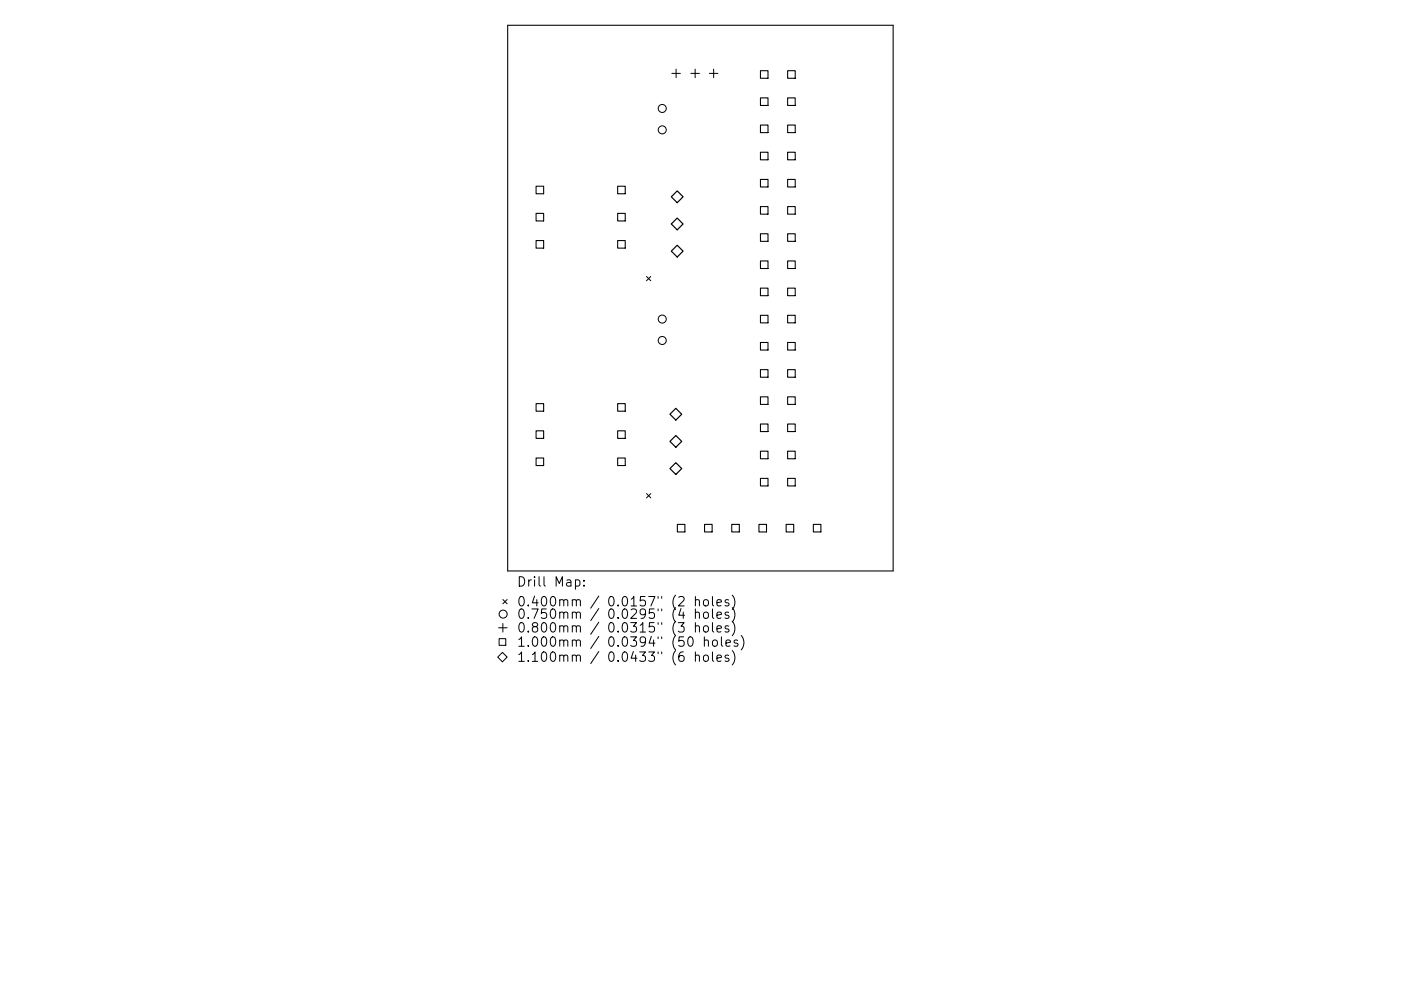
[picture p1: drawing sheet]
<svg xmlns="http://www.w3.org/2000/svg" width="297mm" height="210mm" viewBox="0 0 297 210" stroke-linecap="round" stroke-linejoin="round" font-family="sans-serif">
<defs><g id="words">
<g font-size="2.8">
<text x="109.5" y="124.5">Drill Map:</text>
<text x="109.5" y="128.7">0.400mm / 0.0157&quot; (2 holes)</text>
<text x="109.5" y="131.3">0.750mm / 0.0295&quot; (4 holes)</text>
<text x="109.5" y="134.2">0.800mm / 0.0315&quot; (3 holes)</text>
<text x="109.5" y="137.2">1.000mm / 0.0394&quot; (50 holes)</text>
<text x="109.5" y="140.4">1.100mm / 0.0433&quot; (6 holes)</text>
</g>
</g></defs>
<g fill="none" stroke="#000" stroke-width=".23">
<path d="M107.6 5.4h81.8v115.7h-81.8zM161.2 15h1.6v1.6h-1.6zM167 15h1.6v1.6h-1.6zM113.7 39.5h1.6v1.6h-1.6zM131 39.5h1.6v1.6h-1.6zM161.2 20.8h1.6v1.6h-1.6zM161.2 26.5h1.6v1.6h-1.6zM161.2 32.3h1.6v1.6h-1.6zM161.2 38.1h1.6v1.6h-1.6zM167 20.8h1.6v1.6h-1.6zM167 26.5h1.6v1.6h-1.6zM167 32.3h1.6v1.6h-1.6z"/>
<path d="M167 38.1h1.6v1.6h-1.6zM113.7 45.3h1.6v1.6h-1.6zM113.7 51h1.6v1.6h-1.6zM131 45.3h1.6v1.6h-1.6zM131 51h1.6v1.6h-1.6zM161.2 43.8h1.6v1.6h-1.6zM161.2 49.6h1.6v1.6h-1.6zM161.2 55.4h1.6v1.6h-1.6zM167 43.8h1.6v1.6h-1.6zM167 49.6h1.6v1.6h-1.6zM167 55.4h1.6v1.6h-1.6zM161.2 61.1h1.6v1.6h-1.6z"/>
<path d="M161.2 66.9h1.6v1.6h-1.6zM161.2 72.7h1.6v1.6h-1.6zM161.2 78.4h1.6v1.6h-1.6zM167 61.1h1.6v1.6h-1.6zM167 66.9h1.6v1.6h-1.6zM167 72.7h1.6v1.6h-1.6zM167 78.4h1.6v1.6h-1.6zM113.7 85.6h1.6v1.6h-1.6zM113.7 91.4h1.6v1.6h-1.6zM113.7 97.2h1.6v1.6h-1.6zM131 85.6h1.6v1.6h-1.6zM131 91.4h1.6v1.6h-1.6z"/>
<path d="M131 97.2h1.6v1.6h-1.6zM161.2 84.2h1.6v1.6h-1.6zM161.2 90h1.6v1.6h-1.6zM161.2 95.7h1.6v1.6h-1.6zM167 84.2h1.6v1.6h-1.6zM167 90h1.6v1.6h-1.6zM167 95.7h1.6v1.6h-1.6zM143.6 111.3h1.6v1.6h-1.6zM149.4 111.3h1.6v1.6h-1.6zM155.1 111.3h1.6v1.6h-1.6zM160.9 111.3h1.6v1.6h-1.6zM161.2 101.5h1.6v1.6h-1.6z"/>
<path d="M166.7 111.3h1.6v1.6h-1.6zM167 101.5h1.6v1.6h-1.6zM172.4 111.3h1.6v1.6h-1.6z"/>
</g>
<g fill="none" stroke="#000" stroke-width=".21">
<path d="M142.4 15.6h1.9M143.3 14.7v1.8M146.5 15.6h1.8M147.4 14.7v1.8M150.4 15.6h1.8M151.3 14.7v1.8M137.1 58.7l.9 .9M138 58.7l-.9 .9M137.1 104.7l.9 .9M138 104.7l-.9 .9M105.7 133.2h1.8M105.8 135.5h1.4v1.4h-1.4z"/>
<path d="M106.5 138.4l1 1-1 1-1-1zM106.6 127.2l.9 .9M106.6 132.3v1.8M107.5 127.2l-.9 .9M122 123.1l.6-.1 .4 .4v.6l-.2 .3h-.8M123.8 124.2v.2M123.8 123.1v.2M146 135.3l.5-.2a1.25 1.25 0 0 1 0 2l-.4-.1-.2-.3-.1-.8zM147.4 127.4l.3-.2 .5 .1 .1 1.3M147.4 130.1a.5 .5 0 0 1 .9 0v1.1M147.4 133a.5 .5 0 0 1 .9 .1v1M147.4 139.2a.5 .5 0 0 1 .9 .1v1"/>
<path d="M147.4 126.6v2M147.4 129.2v2M147.4 132.1v2M147.4 138.3v2M149.2 127.4l.3-.2a.54 .54 0 0 1 .7 .4v.6a.54 .54 0 0 1-.5 .4 .54 .54 0 0 1-.6-.4zM149.2 130.1a.54 .54 0 0 1 .6-.2 .54 .54 0 0 1 .4 .3v.6a.54 .54 0 0 1-.5 .4 .54 .54 0 0 1-.6-.4zM149.2 133a.54 .54 0 0 1 .6-.2 .54 .54 0 0 1 .4 .3v.6a.54 .54 0 0 1-.5 .4 .54 .54 0 0 1-.6-.4zM149.2 139.2a.54 .54 0 0 1 .6-.2 .54 .54 0 0 1 .4 .4v.5a.54 .54 0 0 1-.5 .4 .54 .54 0 0 1-.6-.4zM149.3 136a.5 .5 0 0 1 .9 .1v1M149.3 135.1v2M151.1 126.6v1.7l.2 .3M151.1 129.2v1.7l.2 .3"/>
<path d="M151.1 132.1v1.7l.2 .3M151.1 138.3v1.7l.2 .3M151.1 136a.54 .54 0 0 1 .6-.2 .54 .54 0 0 1 .4 .4v.5a.54 .54 0 0 1-.5 .4 .54 .54 0 0 1-.5-.4zM152 127.9l1-.2-.1-.4-.6-.1-.3 .3 .1 1h.8M152 130.5l1-.2-.1-.3-.6-.1-.3 .2 .1 1h.8M152 133.4l1-.2-.1-.3-.6-.1-.3 .3 .1 .9h.8M152 139.6l1-.1-.1-.4-.6-.1-.3 .3 .1 .9h.8M153 135.1v1.7l.2 .3M153.9 136.4l1-.1-.1-.4-.6-.1-.3 .3 .1 .9h.8M154.5 127.3l-.5-.1-.3 .3 .1 .3 .7 .2v.5h-.8M154.5 130l-.5-.1-.3 .2 .1 .3 .7 .2v.5h-.8M154.5 132.9l-.5-.1-.3 .3 .1 .2 .7 .2v.5h-.8"/>
<path d="M154.5 139.1l-.5-.1-.3 .3 .1 .3 .7 .1v.5h-.8M155.2 126.3a2.29 2.29 0 0 1 0 3M155.2 128.9a2.29 2.29 0 0 1 0 3.1M155.2 131.8a2.29 2.29 0 0 1 0 3.1M155.2 138a2.29 2.29 0 0 1 0 3.1M156.4 135.9l-.5-.1-.3 .3 .1 .3 .7 .1v.5h-.8M157.1 134.8a2.29 2.29 0 0 1 0 3.1"/>
<circle cx="140.4" cy="23" r=".85"/>
<circle cx="140.4" cy="27.6" r=".85"/>
<circle cx="140.4" cy="67.7" r=".85"/>
<circle cx="140.4" cy="72.2" r=".85"/>
<circle cx="106.7" cy="130.3" r=".85"/>
</g>
<path d="M142.3 41.8l1.3-1.3 1.2 1.3-1.2 1.2zM143.6 46.3l1.2 1.2-1.2 1.3-1.3-1.3zM143.6 52l1.2 1.3-1.2 1.2-1.3-1.2zM143.3 86.6l1.2 1.3-1.2 1.2-1.3-1.2zM143.3 92.4l1.2 1.2-1.2 1.3-1.3-1.3zM143.3 98.2l1.2 1.2-1.2 1.3-1.3-1.3z" fill="none" stroke="#000" stroke-width=".25"/>
<use href="#words"/>
</svg>
